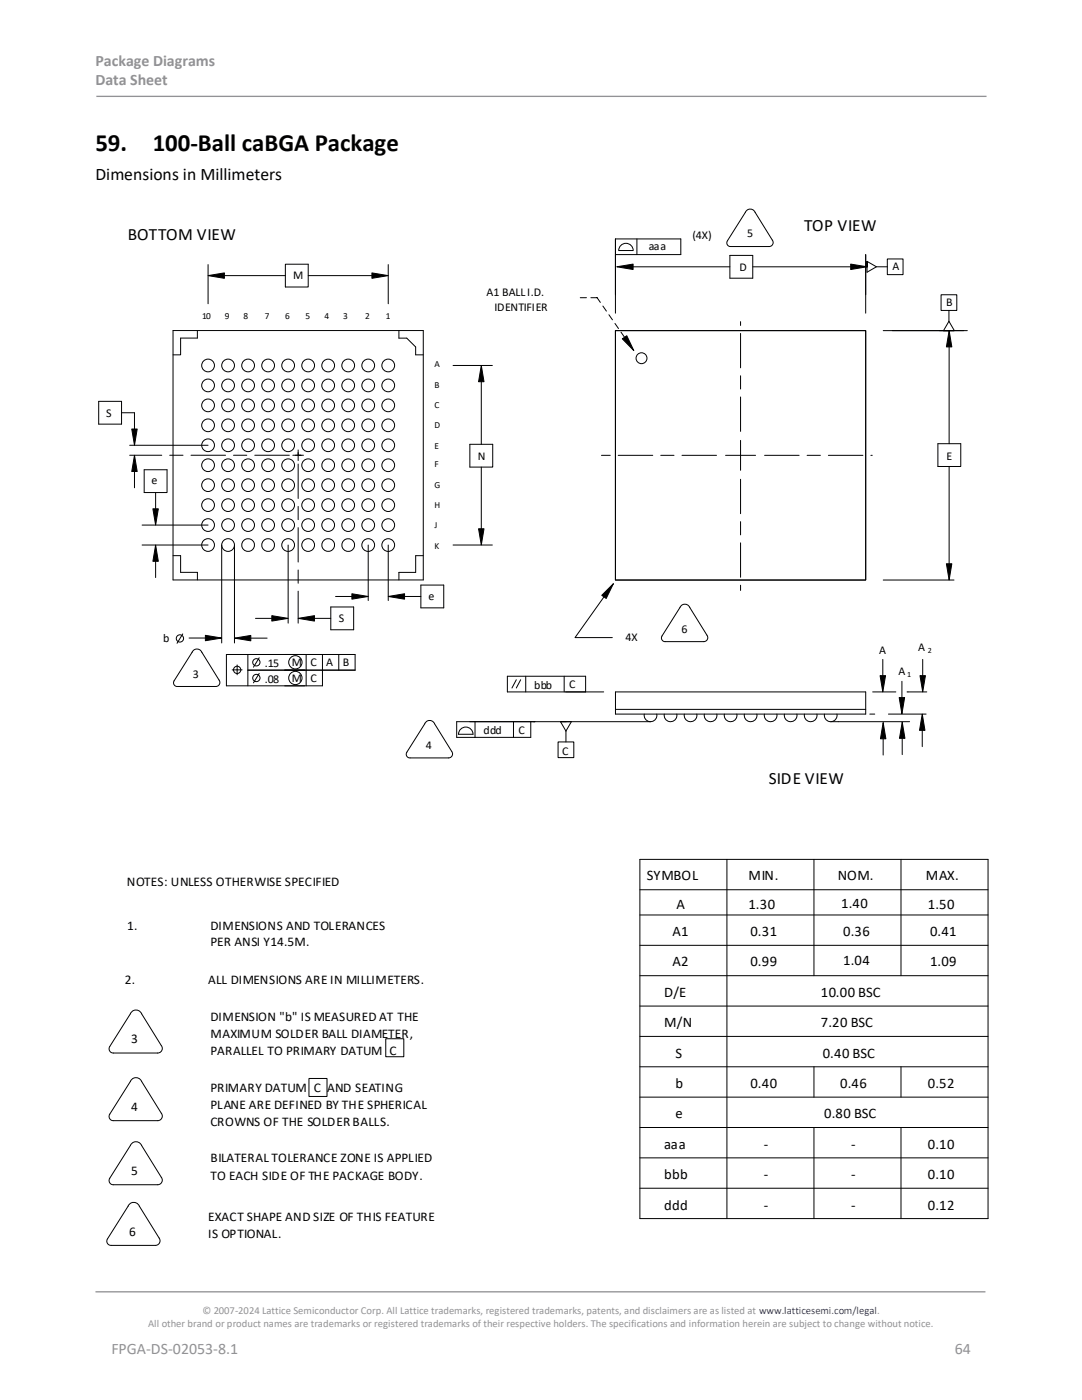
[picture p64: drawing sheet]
<svg xmlns="http://www.w3.org/2000/svg" width="216mm" height="279mm" viewBox="0 0 216 279" stroke-linecap="round" stroke-linejoin="round" font-family="sans-serif">
<defs><g id="words">
<g font-size="5">
<text x="19" y="30.1">59.</text>
<text x="30.5" y="30.1">100-Ball caBGA Package</text>
</g>
<text font-size="3.5" x="19" y="35.9">Dimensions in Millimeters</text>
<g font-size="3.4">
<text x="25.5" y="48">BOTTOM VIEW</text>
<text x="160.5" y="46.2">TOP VIEW</text>
<text x="153.4" y="156.4">SIDE VIEW</text>
</g>
<g font-size="3.2" fill="#919195">
<text x="19" y="13.2">Package Diagrams</text>
<text x="19" y="17.1">Data Sheet</text>
<text x="22.2" y="270.2">FPGA-DS-02053-8.1</text>
<text x="190.5" y="270.2">64</text>
</g>
<g font-size="2.9">
<text x="129.1" y="175.7">SYMBOL</text>
<text x="149.4" y="175.7">MIN.</text>
<text x="167.2" y="175.7">NOM.</text>
<text x="184.7" y="175.7">MAX.</text>
<text x="135" y="181.4">A</text>
<text x="149.3" y="181.4">1.30</text>
<text x="167.8" y="181.3">1.40</text>
<text x="185.2" y="181.4">1.50</text>
<text x="134.2" y="186.8">A1</text>
<text x="149.7" y="186.8">0.31</text>
<text x="168.3" y="186.7">0.36</text>
<text x="185.6" y="186.8">0.41</text>
<text x="134.2" y="192.9">A2</text>
<text x="149.7" y="192.7">0.99</text>
<text x="168.3" y="192.6">1.04</text>
<text x="185.6" y="192.7">1.09</text>
<text x="132.5" y="198.9">D/E</text>
<text x="163.8" y="198.9">10.00 BSC</text>
<text x="132.5" y="205">M/N</text>
<text x="163.8" y="205">7.20 BSC</text>
<text x="134.8" y="211.1">S</text>
<text x="164.2" y="211.1">0.40 BSC</text>
<text x="134.8" y="217.1">b</text>
<text x="149.7" y="217.1">0.40</text>
<text x="167.6" y="217.1">0.46</text>
<text x="185.2" y="217.1">0.52</text>
<text x="134.8" y="223.2">e</text>
<text x="164.5" y="223.2">0.80 BSC</text>
<text x="132.5" y="229.3">aaa</text>
<text x="152.4" y="229.3">-</text>
<text x="169.8" y="229.3">-</text>
<text x="185.2" y="229.3">0.10</text>
<text x="132.5" y="235.3">bbb</text>
<text x="152.4" y="235.3">-</text>
<text x="169.8" y="235.3">-</text>
<text x="185.2" y="235.3">0.10</text>
<text x="132.5" y="241.4">ddd</text>
<text x="152.4" y="241.4">-</text>
<text x="169.8" y="241.4">-</text>
<text x="185.2" y="241.4">0.12</text>
</g>
<g font-size="2.7">
<text x="25.3" y="176.8">NOTES: UNLESS OTHERWISE SPECIFIED</text>
<text x="42" y="188.8">PER ANSI Y14.5M.</text>
<text x="42" y="203.7">DIMENSION &quot;b&quot; IS MEASURED AT THE</text>
<text x="26.2" y="208.2">3</text>
<text x="42" y="207.1">MAXIMUM SOLDER BALL DIAMETER,</text>
<text x="42" y="217.9">PRIMARY DATUM C AND SEATING</text>
<text x="26.2" y="234.5">5</text>
</g>
<g font-size="2.6">
<text x="25.4" y="185.5">1.</text>
<text x="42" y="185.5">DIMENSIONS AND TOLERANCES</text>
<text x="24.9" y="196.3">2.</text>
<text x="41.5" y="196.3">ALL DIMENSIONS ARE IN MILLIMETERS.</text>
<text x="42" y="210.5">PARALLEL TO PRIMARY DATUM C</text>
<text x="26.2" y="221.7">4</text>
<text x="42" y="221.2">PLANE ARE DEFINED BY THE SPHERICAL</text>
<text x="42" y="224.7">CROWNS OF THE SOLDER BALLS.</text>
<text x="42" y="232">BILATERAL TOLERANCE ZONE IS APPLIED</text>
<text x="42" y="235.6">TO EACH SIDE OF THE PACKAGE BODY.</text>
<text x="41.5" y="243.6">EXACT SHAPE AND SIZE OF THIS FEATURE</text>
<text x="25.8" y="246.7">6</text>
<text x="41.5" y="247.1">IS OPTIONAL.</text>
</g>
<g font-size="2.4">
<text x="138.2" y="47.7">(4X)</text>
<text x="149.1" y="47.3">5</text>
<text x="129.4" y="49.8">aaa</text>
<text x="178.1" y="54">A</text>
<text x="58.5" y="55.6">M</text>
<text x="97.1" y="59">A1 BALL I.D.</text>
<text x="147.5" y="54">D</text>
<text x="98.7" y="62.1">IDENTIFIER</text>
<text x="188.8" y="61.1">B</text>
<text x="21.2" y="83.1">S</text>
<text x="95.3" y="91.8">N</text>
<text x="188.8" y="91.7">E</text>
<text x="30.2" y="96.6">e</text>
<text x="85.5" y="119.7">e</text>
<text x="67.6" y="124.2">S</text>
<text x="32.6" y="128.1">b</text>
<text x="124.8" y="127.9">4X</text>
<text x="136" y="126.3">6</text>
<text x="175.4" y="130.6">A</text>
<text x="183.2" y="129.9">A</text>
<text x="38.5" y="135.2">3</text>
<text x="52.8" y="136.3">.08</text>
<text x="52.8" y="133.2">.15</text>
<text x="58.2" y="136.1">M</text>
<text x="58.2" y="133">M</text>
<text x="61.9" y="136.1">C</text>
<text x="61.9" y="133">C</text>
<text x="65.1" y="133">A</text>
<text x="68.4" y="133">B</text>
<text x="106.6" y="137.4">bbb</text>
<text x="113.6" y="137.4">C</text>
<text x="179.3" y="134.7">A</text>
<text x="85" y="149.5">4</text>
<text x="96.5" y="146.5">ddd</text>
<text x="103.5" y="146.5">C</text>
<text x="112.2" y="150.6">C</text>
</g>
<g font-size="2.1" fill="#919195">
<text x="40.4" y="262.3">© 2007-2024 Lattice Semiconductor Corp. All Lattice trademarks, registered trademarks, patents, and disclaimers are as listed at www.latticesemi.com/legal.</text>
<text x="29.6" y="264.9">All other brand or product names are trademarks or registered trademarks of their respective holders. The specifications and information herein are subject to change without notice.</text>
</g>
<g font-size="1.9">
<text x="40.3" y="63.7">10</text>
<text x="44.8" y="63.7">9</text>
<text x="48.6" y="63.7">8</text>
<text x="60.9" y="63.7">5</text>
<text x="64.8" y="63.7">4</text>
<text x="68.5" y="63.7">3</text>
<text x="86.7" y="73.3">A</text>
<text x="86.7" y="93.2">F</text>
</g>
<g font-size="1.8">
<text x="52.8" y="63.7">7</text>
<text x="56.9" y="63.7">6</text>
<text x="72.9" y="63.8">2</text>
<text x="77" y="63.7">1</text>
<text x="86.7" y="77.5">B</text>
<text x="86.7" y="81.5">C</text>
<text x="86.7" y="89.6">E</text>
<text x="86.7" y="85.4">D</text>
<text x="86.7" y="101.4">H</text>
<text x="86.7" y="97.4">G</text>
<text x="86.7" y="105.3">J</text>
<text x="86.7" y="109.5">K</text>
</g>
<g font-size="1.6">
<text x="185.1" y="130.3">2</text>
<text x="181" y="135.1">1</text>
</g>
</g></defs>
<path d="M19.2 19.2h177.6M19 257.8h177.6" fill="none" stroke="#919195" stroke-width=".26"/>
<g fill="none" stroke="#000" stroke-width=".2">
<path d="M41.5 55l3.3-.5v1zM41.5 52.8v7.8M44.7 55h12.2M56.9 52.7h4.6v4.6h-4.6zM61.5 55h12.8M74.2 54.5l3.3 .5-3.3 .5zM77.5 52.8v7.8M122.8 50.8h13v-3.1h-13v14.8M123.1 53.2l3.2-.5v1.1zM123.7 49.1a1.45 1.45 0 0 1 1.6-.5 1.45 1.45 0 0 1 1 1.4h-2.8zM126.3 53.2h19.3M127.1 47.7v3.1"/>
<path d="M145.6 51h4.6v4.5h-4.6zM148.9 42.1a1.05 1.05 0 0 1 1.8 .3l3.5 5.7a.8 .8 0 0 1-.8 1.1h-7.9a.73 .73 0 0 1-.4-1.1zM150.2 53.2h19.5M169.7 52.7l3.3 .5-3.3 .6zM172.7 50.8v11.7M173 52.2l1.9 1h2.2M174.9 53.2l-1.9 1.1v-2.1v1.1M177.1 51.7h3.1v3.1h-3.1zM187.8 58.8h3.1v3.2h-3.1zM34.5 66h50v49.7h-50zM39.4 66v1.5h-3.4v3.3h-1.5M79.6 66v1.5h1.6l1.7 1.7v1.6h1.6"/>
<path d="M90.4 72.9h7.8M96 72.9l.6 3.3h-1.1zM96 76v12.7M122.8 66h49.9v49.8h-49.9zM122.8 66h.1M124.2 67.6l.9-.6 1.4 3zM172.7 66h.1M176.2 66h16.8M189.3 64.1l1.1 1.9h-2.1h1.1M189.3 62v2.1M189.3 64.1l-1 1.9M189.4 66l.5 3.2h-1.1z"/>
<path d="M189.4 69.2v19.4M19.7 80.1h4.6v4.5h-4.6zM24.3 82.4h2.5v3.2M25.9 88.9h15.6M26.3 85.6h1.1l-.6 3.3zM26.8 90.9l.6 3.2h-1.1zM26.8 94.1v3.2M28.8 93.8h4.5v4.5h-4.5zM31.1 98.3v3.2M58.4 90.9h1.1M59.5 90.9h.1M59.5 89.8v2.1"/>
<path d="M60 90.9h-.5h1.1M93.8 88.7h4.5v4.5h-4.5zM96 93.2v12.5M144.8 90.9h6M147.8 87.9v6M187.1 88.6h4.6v4.5h-4.6zM189.4 93.1v19.4M28.4 108.8h13.1M28.4 104.8h13.1M30.5 101.5h1.1l-.5 3.3zM31.1 108.8l.5 3.2h-1.1zM31.1 112v3.3"/>
<path d="M34.5 110.9h1.5v3.3h3.4v1.5M44.2 108.8v19.5M46.8 108.8v19.5M57.5 108.8v15.6M67 119h3.2M70.2 118.5l3.3 .5-3.3 .6zM73.5 108.8v11M77.5 119l3.2-.5v1.1zM77.5 108.8v11M80.7 119h3.3M84 116.8h4.5v4.5h-4.5zM84.4 110.9h-1.5v3.3h-3.3v1.5"/>
<path d="M90.4 108.8h7.8M95.5 105.5h1.1l-.6 3.3zM120.5 119.1l-5.8 8.1h7.5M122.4 116.5l-1.4 2.9-.9-.6zM122.8 115.8h.1M172.7 115.8h.1M176.2 115.8h14.2M188.8 112.5h1.1l-.5 3.3zM36.5 126.5l-1.2 1.9M37.7 127.3h3.3M40.3 130.2l3.4 5.5M40.3 130.2a1.05 1.05 0 0 0-1-.7 1.05 1.05 0 0 0-1 .7l-3.6 5.7"/>
<path d="M41 126.8l3.2 .5-3.2 .6zM43.7 135.7l.1 .2a.8 .8 0 0 1-.8 1.1h-7.9a.73 .73 0 0 1-.4-1.1M46.3 133.7h2M46.8 127.4l3.2-.6v1.1zM47.3 132.7v2M49.5 130.6v6.3M50 127.4h3.3M51 123.4h3.2M51.7 134.4l-1.1 1.9M51.7 131.3l-1.1 1.8M54.2 122.9l3.3 .5-3.3 .6zM59.5 123.4l3.2-.5v1.1z"/>
<path d="M61.1 130.6v6.3M62.7 123.4h3.3M64.3 130.6v6.3h-19.1v-6.3h25.7v3.1h-21.4M66 121.1h4.6v4.6h-4.6zM67.6 130.6v3.1M103 135.7l-.8 1.6M103.9 135.7l-.9 1.6M104.9 135v3.1M112.6 135v3.1M116.9 138.1v-3.1h-15.7v3.1h19.3M122.8 138.1h49.9v4.4h-49.9zM135.7 121.2a1.05 1.05 0 0 1 1-.6 1.05 1.05 0 0 1 .9 .6"/>
<path d="M135.7 121.2l-3.6 5.7a.73 .73 0 0 0 0 .8 .73 .73 0 0 0 .7 .4h7.6a.8 .8 0 0 0 .7-.5 .8 .8 0 0 0 0-.8l-3.5-5.6M174.1 138.1h4.7M175.6 134.8h1.1l-.5 3.3zM176.2 131.6v3.2M179.4 139.2h1.1l-.5 3.3zM180 136v3.2M181 138.1h3.9M183.6 134.8h1.1l-.6 3.3zM184.1 131.6v3.2M81.2 150.1l3.6-5.6a1.05 1.05 0 0 1 .9-.7 1.05 1.05 0 0 1 1 .6l3.5 5.7a.8 .8 0 0 1-.7 1.2l-8-.1a.73 .73 0 0 1-.3-1.1M91.8 145.7a1.45 1.45 0 0 1 1.6-.5 1.45 1.45 0 0 1 1 1.3h-2.9zM94.8 144v3.2"/>
<path d="M102.5 144v3.2M105.9 144v3.2h-14.8v-3.2h38.7M111.4 148.1h3.1v3.1h-3.1zM111.8 144l1.1 1.9M112.9 145.9v2.2M114 144l-1.1 1.9M122.8 141.6h49.9M128.6 142.5a1.27 1.27 0 0 0 1.2 1.5 1.27 1.27 0 0 0 1.2-1.5M132.6 142.5a1.27 1.27 0 0 0 1.2 1.5 1.27 1.27 0 0 0 1.2-1.5M136.6 142.5a1.27 1.27 0 0 0 1.2 1.5 1.27 1.27 0 0 0 1.2-1.5M140.5 142.5a1.27 1.27 0 0 0 1.3 1.5 1.27 1.27 0 0 0 1.2-1.5M144.5 142.5a1.27 1.27 0 0 0 1.3 1.5 1.27 1.27 0 0 0 1.2-1.5"/>
<path d="M148.5 142.5a1.27 1.27 0 0 0 1.3 1.5 1.27 1.27 0 0 0 1.2-1.5M152.5 142.5a1.27 1.27 0 0 0 1.3 1.5 1.27 1.27 0 0 0 1.2-1.5M156.5 142.5a1.27 1.27 0 0 0 1.3 1.5 1.27 1.27 0 0 0 1.2-1.5M160.5 142.5a1.27 1.27 0 0 0 1.3 1.5 1.27 1.27 0 0 0 1.2-1.5M164.5 142.5a1.27 1.27 0 0 0 1.3 1.5 1.27 1.27 0 0 0 1.2-1.5M165.8 144h15.7M173.6 142.5h.9M176.2 144.2l.6 3.2h-1.1zM176.2 147.4v3.3M177.3 142.5h7.5M180 144.1l.6 3.3h-1.1zM180 147.4v3.2"/>
<path d="M184 142.5l.6 3.3h-1.1zM184 145.8v3.2M127.7 171.5h69.5l-.1 71.7h-69.4zM127.7 177.6h69.4M145 171.5v71.7M162.4 171.5v23.2M179.8 171.5v23.2M127.7 194.7h69.4M127.7 188.7h69.4M127.7 182.6h69.4M28.3 202.3l4 6.6a.92 .92 0 0 1-.9 1.3l-9.1-.1a.84 .84 0 0 1-.4-1.2l4.1-6.6a1.21 1.21 0 0 1 1.1-.7 1.21 1.21 0 0 1 1.2 .7M28.3 215.8l4 6.6a.92 .92 0 0 1-.9 1.3l-9.1-.1a.84 .84 0 0 1-.4-1.2l4.1-6.6a1.21 1.21 0 0 1 1.1-.7 1.21 1.21 0 0 1 1.2 .7"/>
<path d="M61.6 215.2h3.7v3.6h-3.7zM77 207.3h3.6v3.6h-3.6zM127.7 206.8h69.4M127.7 200.8h69.4M127.7 219h69.4M127.7 212.9h69.4M162.4 212.9v6.1M179.8 212.9v6.1M28.3 228.6l4 6.5a.92 .92 0 0 1-.9 1.3h-9.1a.84 .84 0 0 1-.4-1.3l4.1-6.5a1.21 1.21 0 0 1 1.1-.7 1.21 1.21 0 0 1 1.2 .7M127.7 237.1h69.4M127.7 231.1h69.4M127.7 225h69.4"/>
<path d="M162.4 225v18.2M179.8 225v18.2M25.8 240.3a1.21 1.21 0 0 1 2 .4l4.1 6.5a.92 .92 0 0 1-.9 1.3h-9.2a.84 .84 0 0 1-.4-1.3z"/>
<circle cx="41.5" cy="76.9" r="1.27"/>
<circle cx="41.5" cy="72.9" r="1.27"/>
<circle cx="45.5" cy="76.9" r="1.27"/>
<circle cx="45.5" cy="72.9" r="1.27"/>
<circle cx="49.5" cy="76.9" r="1.27"/>
<circle cx="49.5" cy="72.9" r="1.27"/>
<circle cx="53.5" cy="76.9" r="1.27"/>
<circle cx="53.5" cy="72.9" r="1.27"/>
<circle cx="57.5" cy="76.9" r="1.27"/>
<circle cx="57.5" cy="72.9" r="1.27"/>
<circle cx="61.5" cy="76.9" r="1.27"/>
<circle cx="61.5" cy="72.9" r="1.27"/>
<circle cx="65.5" cy="76.9" r="1.27"/>
<circle cx="65.5" cy="72.9" r="1.27"/>
<circle cx="69.5" cy="76.9" r="1.27"/>
<circle cx="69.5" cy="72.9" r="1.27"/>
<circle cx="73.5" cy="76.9" r="1.27"/>
<circle cx="73.5" cy="72.9" r="1.27"/>
<circle cx="77.5" cy="76.9" r="1.27"/>
<circle cx="77.5" cy="72.9" r="1.27"/>
<circle cx="128" cy="71.5" r="1.09"/>
<circle cx="41.5" cy="96.8" r="1.27"/>
<circle cx="41.5" cy="80.9" r="1.27"/>
<circle cx="41.5" cy="88.9" r="1.27"/>
<circle cx="41.5" cy="84.9" r="1.27"/>
<circle cx="41.5" cy="92.8" r="1.27"/>
<circle cx="45.5" cy="92.8" r="1.27"/>
<circle cx="45.5" cy="80.9" r="1.27"/>
<circle cx="45.5" cy="84.9" r="1.27"/>
<circle cx="45.5" cy="88.9" r="1.27"/>
<circle cx="45.5" cy="96.8" r="1.27"/>
<circle cx="49.5" cy="92.8" r="1.27"/>
<circle cx="49.5" cy="80.9" r="1.27"/>
<circle cx="49.5" cy="88.9" r="1.27"/>
<circle cx="49.5" cy="84.9" r="1.27"/>
<circle cx="49.5" cy="96.8" r="1.27"/>
<circle cx="53.5" cy="92.8" r="1.27"/>
<circle cx="53.5" cy="80.9" r="1.27"/>
<circle cx="53.5" cy="84.9" r="1.27"/>
<circle cx="53.5" cy="88.9" r="1.27"/>
<circle cx="53.5" cy="96.8" r="1.27"/>
<circle cx="57.5" cy="92.8" r="1.27"/>
<circle cx="57.5" cy="80.9" r="1.27"/>
<circle cx="57.5" cy="84.9" r="1.27"/>
<circle cx="57.5" cy="88.9" r="1.27"/>
<circle cx="57.5" cy="96.8" r="1.27"/>
<circle cx="61.5" cy="92.8" r="1.27"/>
<circle cx="61.5" cy="80.9" r="1.27"/>
<circle cx="61.5" cy="84.9" r="1.27"/>
<circle cx="61.5" cy="88.9" r="1.27"/>
<circle cx="61.5" cy="96.8" r="1.27"/>
<circle cx="65.5" cy="96.8" r="1.27"/>
<circle cx="65.5" cy="88.9" r="1.27"/>
<circle cx="65.5" cy="84.9" r="1.27"/>
<circle cx="65.5" cy="80.9" r="1.27"/>
<circle cx="65.5" cy="92.8" r="1.27"/>
<circle cx="69.5" cy="88.9" r="1.27"/>
<circle cx="69.5" cy="80.9" r="1.27"/>
<circle cx="69.5" cy="96.8" r="1.27"/>
<circle cx="69.5" cy="84.9" r="1.27"/>
<circle cx="69.5" cy="92.9" r="1.27"/>
<circle cx="73.5" cy="88.9" r="1.27"/>
<circle cx="73.5" cy="96.8" r="1.27"/>
<circle cx="73.5" cy="80.9" r="1.27"/>
<circle cx="73.5" cy="92.9" r="1.27"/>
<circle cx="73.5" cy="84.9" r="1.27"/>
<circle cx="77.5" cy="88.9" r="1.27"/>
<circle cx="77.5" cy="96.8" r="1.27"/>
<circle cx="77.5" cy="80.9" r="1.27"/>
<circle cx="77.5" cy="84.9" r="1.27"/>
<circle cx="77.5" cy="92.9" r="1.27"/>
<circle cx="41.5" cy="100.8" r="1.27"/>
<circle cx="41.5" cy="108.8" r="1.27"/>
<circle cx="41.5" cy="104.8" r="1.27"/>
<circle cx="45.5" cy="104.8" r="1.27"/>
<circle cx="45.5" cy="100.8" r="1.27"/>
<circle cx="45.5" cy="108.8" r="1.27"/>
<circle cx="49.5" cy="108.8" r="1.27"/>
<circle cx="49.5" cy="104.8" r="1.27"/>
<circle cx="49.5" cy="100.8" r="1.27"/>
<circle cx="53.5" cy="108.8" r="1.27"/>
<circle cx="53.5" cy="104.8" r="1.27"/>
<circle cx="53.5" cy="100.8" r="1.27"/>
<circle cx="57.5" cy="104.8" r="1.27"/>
<circle cx="57.5" cy="100.8" r="1.27"/>
<circle cx="57.5" cy="108.8" r="1.27"/>
<circle cx="61.5" cy="104.8" r="1.27"/>
<circle cx="61.5" cy="100.8" r="1.27"/>
<circle cx="61.5" cy="108.8" r="1.27"/>
<circle cx="65.5" cy="100.8" r="1.27"/>
<circle cx="65.5" cy="104.8" r="1.27"/>
<circle cx="65.5" cy="108.8" r="1.27"/>
<circle cx="69.5" cy="104.8" r="1.27"/>
<circle cx="69.5" cy="100.8" r="1.27"/>
<circle cx="69.5" cy="108.8" r="1.27"/>
<circle cx="73.5" cy="108.8" r="1.27"/>
<circle cx="73.5" cy="104.8" r="1.27"/>
<circle cx="73.5" cy="100.8" r="1.27"/>
<circle cx="77.5" cy="108.8" r="1.27"/>
<circle cx="77.5" cy="104.8" r="1.27"/>
<circle cx="77.5" cy="100.8" r="1.27"/>
<circle cx="35.9" cy="127.4" r=".73"/>
<circle cx="47.3" cy="133.7" r=".73"/>
<circle cx="51.2" cy="135.3" r=".73"/>
<circle cx="51.2" cy="132.2" r=".73"/>
<circle cx="58.9" cy="132.2" r="1.33"/>
<circle cx="58.9" cy="135.3" r="1.33"/>
</g>
<g fill="#000">
<path d="M41.5 55l3.3-.5v1zM74.2 54.5l3.3 .5-3.3 .5zM123.1 53.2l3.2-.5v1.1zM169.7 52.7l3.3 .5-3.3 .6zM96 72.9l.6 3.3h-1.1zM124.2 67.6l.9-.6 1.4 3zM189.4 66l.5 3.2h-1.1zM26.3 85.6h1.1l-.6 3.3zM26.8 90.9l.6 3.2h-1.1zM30.5 101.5h1.1l-.5 3.3zM31.1 108.8l.5 3.2h-1.1zM70.2 118.5l3.3 .5-3.3 .6z"/>
<path d="M77.5 119l3.2-.5v1.1zM95.5 105.5h1.1l-.6 3.3zM122.4 116.5l-1.4 2.9-.9-.6zM188.8 112.5h1.1l-.5 3.3zM41 126.8l3.2 .5-3.2 .6zM46.8 127.4l3.2-.6v1.1zM54.2 122.9l3.3 .5-3.3 .6zM59.5 123.4l3.2-.5v1.1zM175.6 134.8h1.1l-.5 3.3zM179.4 139.2h1.1l-.5 3.3zM183.6 134.8h1.1l-.6 3.3zM176.2 144.2l.6 3.2h-1.1z"/>
<path d="M180 144.1l.6 3.3h-1.1zM184 142.5l.6 3.3h-1.1z"/>
</g>
<path d="M57.7 90.9h-31.8M59.5 92.6v31.8M143 90.9h-23M147.8 95.7v22.1M147.8 86.1v-21.9M152.6 90.9h21.4" fill="none" stroke="#000" stroke-width=".2" stroke-dasharray="6.9 1.6 2.6 1.6"/>
<path d="M119.1 59.4h-4M124.6 67.3l-5.5-7.9" fill="none" stroke="#000" stroke-width=".2" stroke-dasharray="1.2 .9"/>
<use href="#words"/>
</svg>
